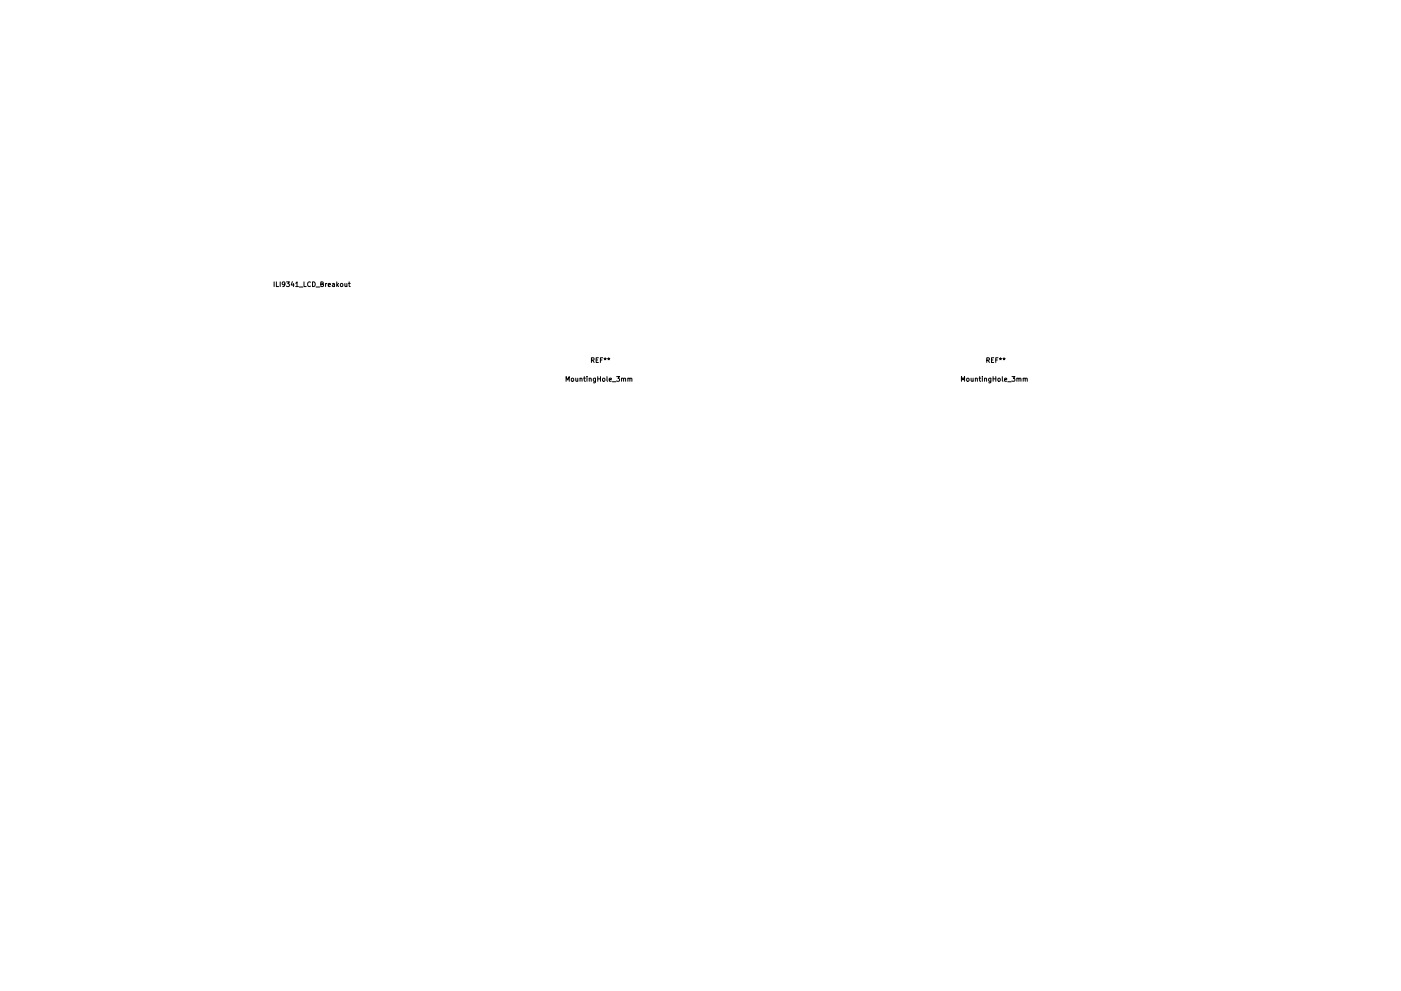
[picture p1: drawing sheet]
<svg xmlns="http://www.w3.org/2000/svg" width="297mm" height="210mm" viewBox="0 0 297 210" stroke-linecap="round" stroke-linejoin="round" font-family="sans-serif">
<g fill="none" stroke="#000" stroke-width=".21">
<path d="M58.1 59.8v1M58.6 59.8v1h.5M59.4 59.8v1M60.7 59.8h.7l-.4 .4 .3 .1v.4h-.6M62 59.8l-.3 .7h.7M64.5 59.8v1h.4M65.8 59.9a.44 .44 0 0 0-.6 .4 .44 .44 0 0 0 .6 .4M66.3 59.8a.51 .51 0 0 1 .5 .5 .51 .51 0 0 1-.5 .5zM71.4 59.8v1M74 59.8v.9l.3 .1M60.4 60.2l-.2 .2h-.3v-.5l.3-.1 .2 .2v.6l-.5 .2M62.2 60.1v.7"/>
<path d="M62.7 60.1l.3-.3v1M62.7 60.8h.6M63.5 60.9h.7M67 60.9h.8M68 60.3l.5-.1v-.3l-.5-.1v1h.4l.2-.3-.2-.2M69 60.1v.7M69.3 60.1l-.3 .2M69.6 60.5l.5-.1-.1-.2-.3-.1-.1 .2v.5h.4M70.5 60.2h.4v.6M70.9 60.4l-.4 .2 .1 .2h.3M71.5 60.4l.3 .4M71.8 60.1l-.4 .4"/>
<path d="M72.2 60.2h.4v.6l-.4-.1zM73.1 60.1l.1 .7 .3-.1M73.5 60.1v.7M73.9 60.1h.4M123.9 79.9v.9l.2 .1M124.5 79.9v.1M125.4 76.4h.5v-.4l-.5-.1v1M125.6 76.4l.4 .5M126.4 76.4h.3M126.7 79.9v1M126.9 75.9h-.5v1h.5M127.3 76.4h.3"/>
<path d="M127.3 79.9v1M127.8 75.9h-.5v1M128.1 76h.4M128.2 76.3l.1-.2 .1 .2M128.3 75.9v.2M128.7 79.9v.9l.1 .1M128.8 76h.5M128.9 76.3l.2-.2 .1 .2M129.1 75.9v.2M130.7 79.9h.7l-.4 .4 .3 .1v.4h-.6M207.7 79.9v.9l.2 .1M208.3 79.9v.1"/>
<path d="M209.2 76.4h.5v-.4l-.5-.1v1M209.5 76.4l.3 .5M210.2 76.4h.3M210.6 79.9v1M210.7 75.9h-.5v1h.5M211.1 76.4h.4M211.1 79.9v1M211.6 75.9h-.5v1M211.9 76h.5M212 76.3l.1-.2 .2 .2M212.1 75.9v.2M212.5 79.9v.9l.2 .1"/>
<path d="M212.6 76h.5M212.7 76.3l.2-.2 .1 .2M212.9 75.9v.2M214.6 79.9h.6l-.4 .4 .3 .1v.4h-.5M120 80.9v-1l.4 .7 .3-.7v1M121.2 80.3h.4l-.1 .6-.3-.1zM122.1 80.2v.7l.4-.1M122.5 80.2v.7M123 80.3h.4v.6M123 80.2v.7M123.7 80.2h.4M124.5 80.2v.7"/>
<path d="M124.9 80.3h.4l.1 .6M124.9 80.2v.7M126.3 80.2v.8l-.2 .2h-.3M126.3 80.3l-.3-.1-.2 .2 .1 .5h.4M126.7 80.4h.6M127.8 80.3h.4v.6l-.4-.1zM129.2 80.6l.4-.1v-.2l-.3-.1-.1 .2v.5h.4M129.8 81h.8M131.8 80.3h.4v.6M131.8 80.2v.7M132.2 80.4l.4-.1v.6M133.1 80.3h.4v.6"/>
<path d="M133.1 80.2v.7M133.5 80.4l.4-.1 .1 .6M203.8 80.9v-1l.4 .7 .3-.7v1M205 80.3h.4v.6l-.4-.1zM205.9 80.2v.7l.4-.1M206.3 80.2v.7M206.8 80.3h.4v.6M206.8 80.2v.7M207.6 80.2h.3M208.3 80.2v.7M208.7 80.3h.4l.1 .6M208.7 80.2v.7"/>
<path d="M210.1 80.2v.8l-.2 .2h-.2M210.1 80.3l-.3-.1-.2 .2 .1 .5h.4M210.6 80.4h.5M211.6 80.3h.4v.6l-.4-.1zM213 80.6l.5-.1-.1-.2-.3-.1-.1 .2v.5h.4M213.7 81h.7M215.6 80.3h.4v.6M215.6 80.2v.7M216 80.4l.4-.1 .1 .6M216.9 80.3h.4l.1 .6M216.9 80.2v.7M217.4 80.4l.3-.1 .1 .6"/>
</g>
</svg>
